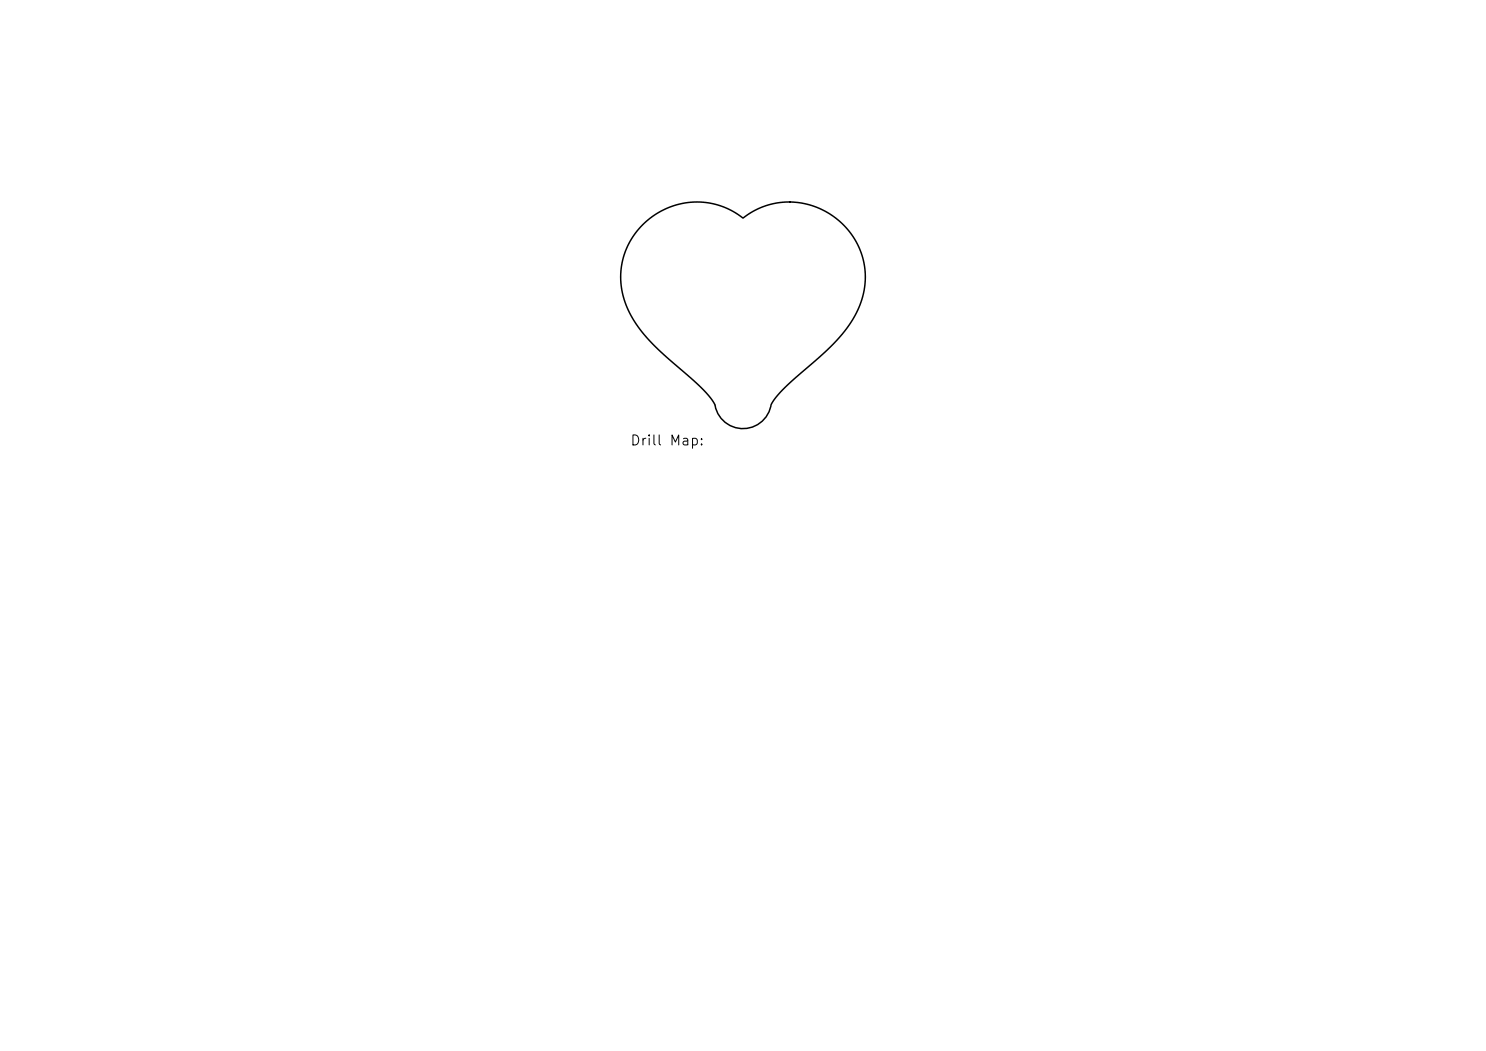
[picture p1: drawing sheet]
<svg xmlns="http://www.w3.org/2000/svg" width="297mm" height="210mm" viewBox="0 0 297 210" stroke-linecap="round" stroke-linejoin="round" font-family="sans-serif">
<defs><g id="words">
<text font-size="2" x="125.8" y="89.5">Drill Map:</text>
</g></defs>
<path d="M128.4 45a15 15 0 0 1 20.1-1.4l2-1.4a15.2 15.2 0 0 1 18.8 3.5 15.2 15.2 0 0 1 .5 19.2l-1.6 2-1.8 2-9.3 8.4-1.8 1.8-1.1 1.5a5.7 5.7 0 0 1-5.5 5 5.7 5.7 0 0 1-5.8-4.6l-1-1.6-1.7-1.9-7.5-6.6-2.9-2.8-2.3-2.9-1.7-2.8a14.8 14.8 0 0 1 2.6-17.4z" fill="none" stroke="#000" stroke-width=".3"/>
<use href="#words"/>
</svg>
